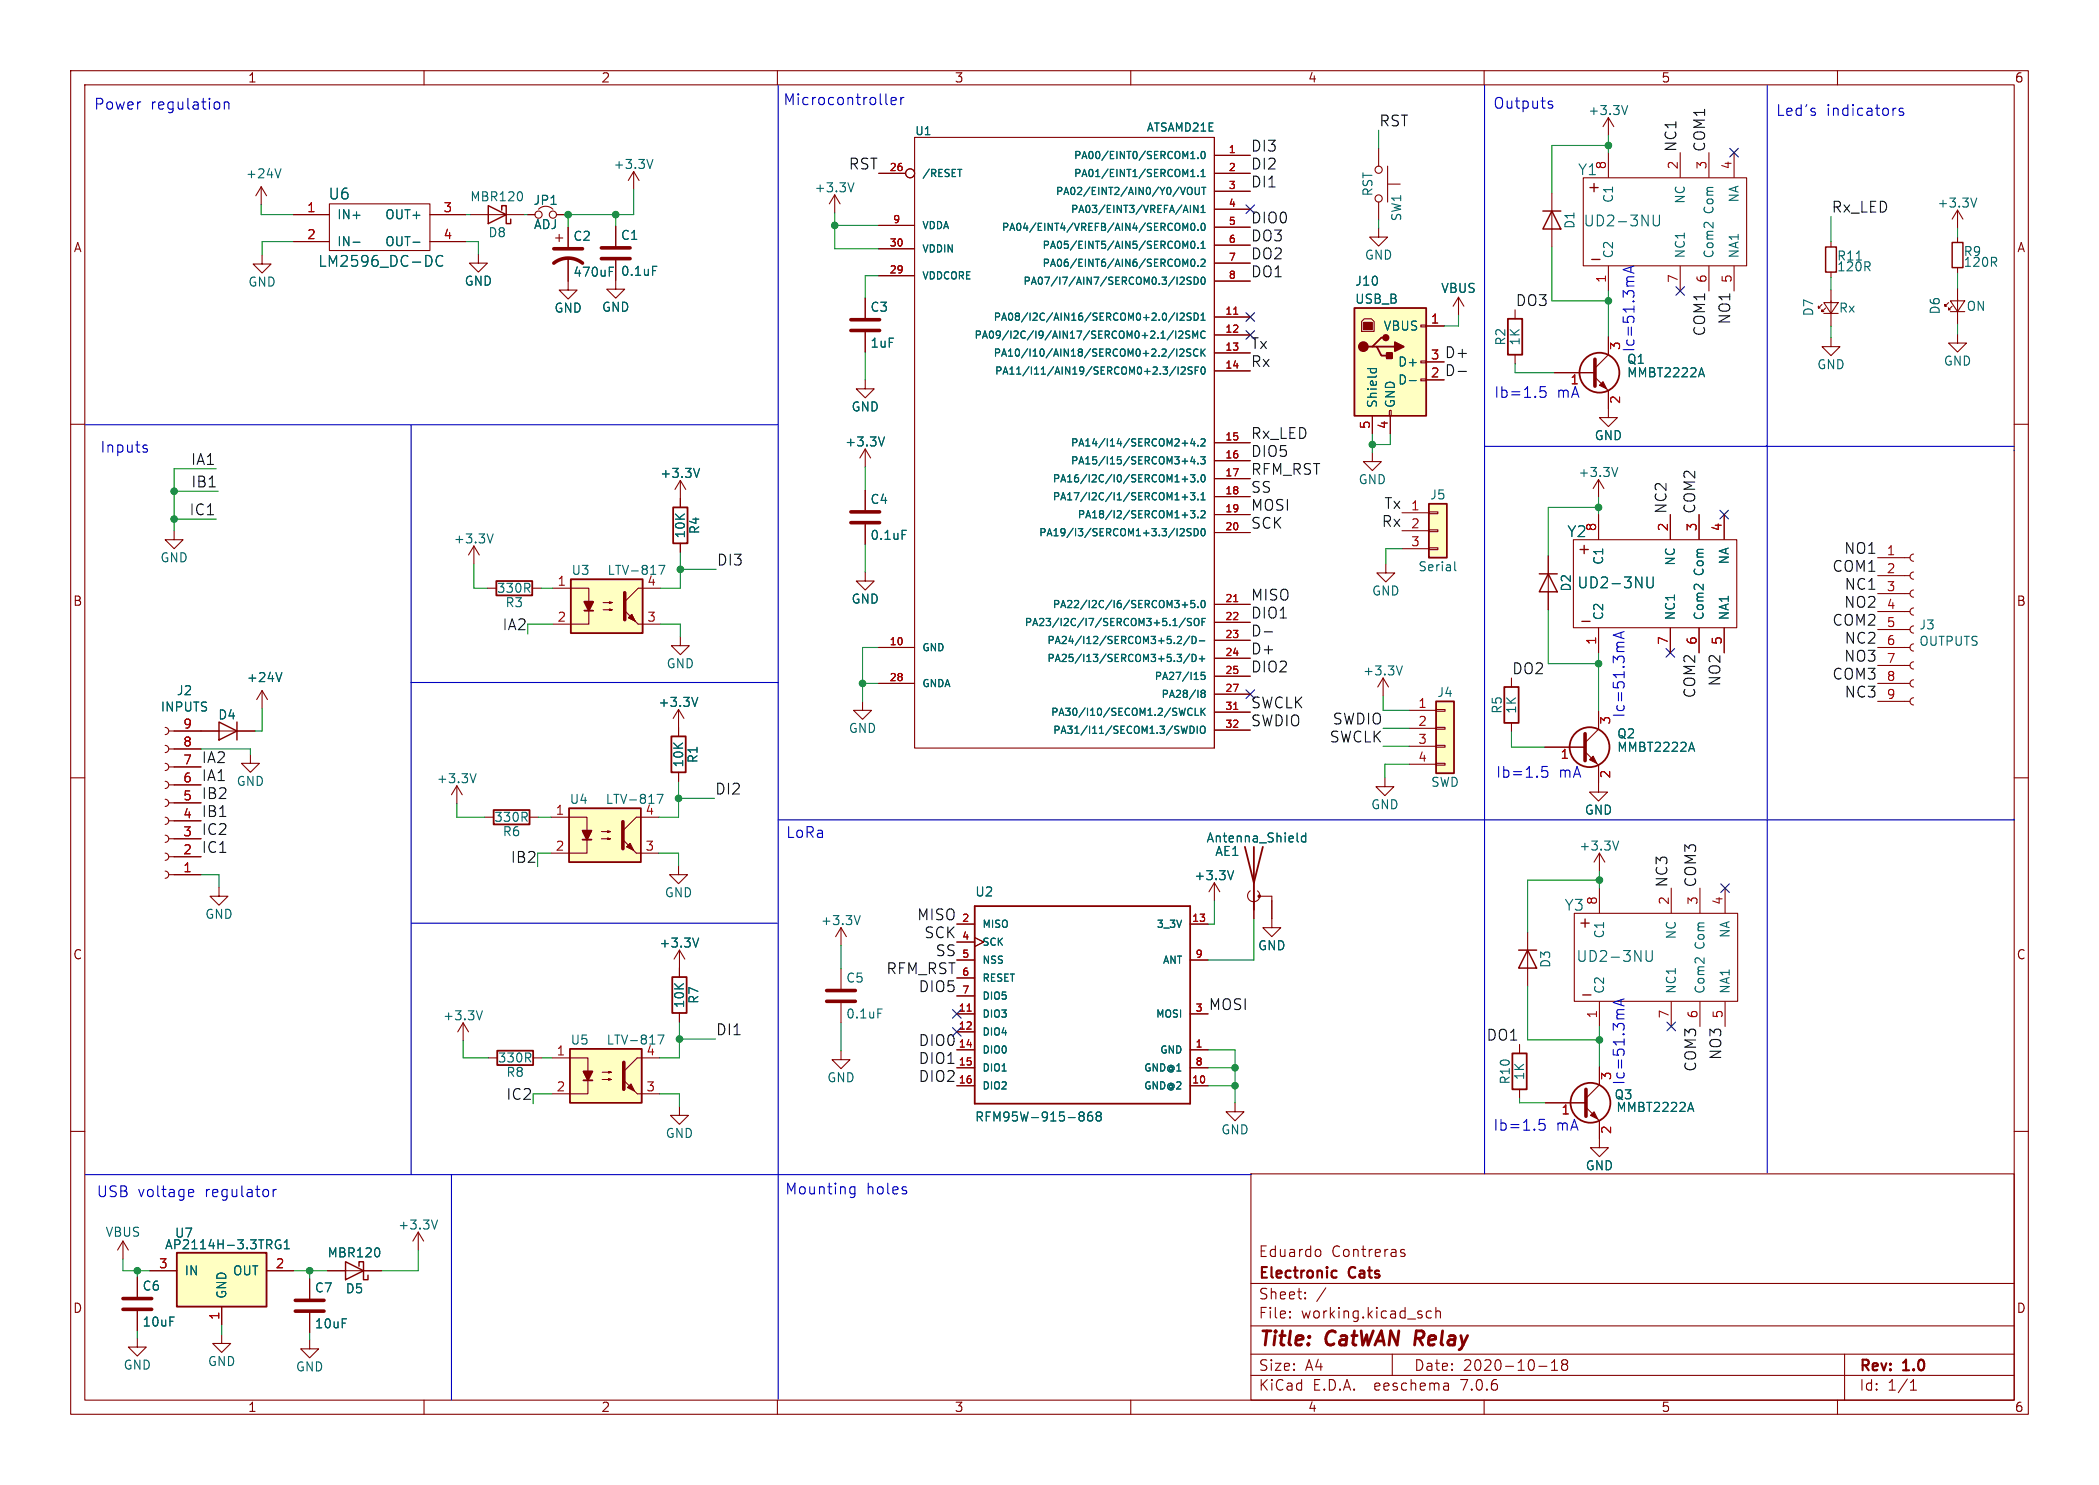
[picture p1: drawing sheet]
<svg xmlns="http://www.w3.org/2000/svg" width="297mm" height="210mm" viewBox="0 0 297 210" stroke-linecap="round" stroke-linejoin="round" font-family="sans-serif">
<defs><g id="words">
<g font-size="2.8" fill="#840000">
<text x="178" y="190.9">Title:</text>
<text x="187.7" y="190.9">CatWAN</text>
<text x="201" y="190.9">Relay</text>
</g>
<g font-size="2.1" fill="#0000c2">
<text x="13.2" y="15.6">Power</text>
<text x="21.3" y="15.6">regulation</text>
<text x="110.7" y="15">Microcontroller</text>
<text x="211.2" y="15.5">Outputs</text>
<text x="251.2" y="16.5">Led's</text>
<text x="258.4" y="16.5">indicators</text>
<text x="231.4" y="49.9" transform="rotate(-90 231.4 49.9)">Ic=51.3mA</text>
<text x="211.3" y="56.4">Ib=1.5</text>
<text x="220.3" y="56.4">mA</text>
<text x="14.1" y="64.1">Inputs</text>
<text x="230" y="101.6" transform="rotate(-90 230 101.6)">Ic=51.3mA</text>
<text x="211.6" y="110.1">Ib=1.5</text>
<text x="220.5" y="110.1">mA</text>
<text x="111.1" y="118.6">LoRa</text>
<text x="230" y="153.5" transform="rotate(-90 230 153.5)">Ic=51.3mA</text>
<text x="211.2" y="160">Ib=1.5</text>
<text x="220.1" y="160">mA</text>
<text x="13.6" y="169.4">USB</text>
<text x="19.5" y="169.4">voltage</text>
<text x="29.1" y="169.4">regulator</text>
<text x="111" y="169">Mounting</text>
<text x="122.5" y="169">holes</text>
</g>
<g font-size="2.1" fill="#0f0f0f">
<text x="195.1" y="18">RST</text>
<text x="176.9" y="21.6">DI3</text>
<text x="237.3" y="21.6" transform="rotate(-90 237.3 21.6)">NC1</text>
<text x="241.4" y="21.6" transform="rotate(-90 241.4 21.6)">COM1</text>
<text x="120" y="24.1">RST</text>
<text x="176.9" y="24.1">DI2</text>
<text x="176.9" y="26.6">DI1</text>
<text x="176.9" y="31.7">DIO0</text>
<text x="176.9" y="34.3">DO3</text>
<text x="259.1" y="30.2">Rx_LED</text>
<text x="176.9" y="36.8">DO2</text>
<text x="176.9" y="39.3">DO1</text>
<text x="214.4" y="43.4">DO3</text>
<text x="241.4" y="47.6" transform="rotate(-90 241.4 47.6)">COM1</text>
<text x="244.9" y="45.9" transform="rotate(-90 244.9 45.9)">NO1</text>
<text x="176.9" y="49.5">Tx</text>
<text x="176.9" y="52">Rx</text>
<text x="204.3" y="50.8">D+</text>
<text x="204.3" y="53.3">D-</text>
<text x="27" y="65.9">IA1</text>
<text x="176.9" y="62.2">Rx_LED</text>
<text x="176.9" y="64.7">DIO5</text>
<text x="27" y="69">IB1</text>
<text x="176.9" y="67.3">RFM_RST</text>
<text x="176.9" y="69.8">SS</text>
<text x="26.8" y="73">IC1</text>
<text x="176.9" y="74.9">SCK</text>
<text x="176.9" y="72.4">MOSI</text>
<text x="195.5" y="74.6">Rx</text>
<text x="195.8" y="72.1">Tx</text>
<text x="235.9" y="72.8" transform="rotate(-90 235.9 72.8)">NC2</text>
<text x="240" y="72.8" transform="rotate(-90 240 72.8)">COM2</text>
<text x="101.3" y="80.1">DI3</text>
<text x="259.2" y="81">COM1</text>
<text x="260.9" y="78.4">NO1</text>
<text x="261" y="83.5">NC1</text>
<text x="176.9" y="85.1">MISO</text>
<text x="176.9" y="87.6">DIO1</text>
<text x="259.2" y="88.6">COM2</text>
<text x="260.9" y="86.1">NO2</text>
<text x="176.9" y="92.7">D+</text>
<text x="176.9" y="95.2">DIO2</text>
<text x="176.9" y="90.1">D-</text>
<text x="213.9" y="95.5">DO2</text>
<text x="260.9" y="93.7">NO3</text>
<text x="261" y="91.1">NC2</text>
<text x="176.9" y="100.3">SWCLK</text>
<text x="240" y="98.8" transform="rotate(-90 240 98.8)">COM2</text>
<text x="243.5" y="97.1" transform="rotate(-90 243.5 97.1)">NO2</text>
<text x="259.2" y="96.2">COM3</text>
<text x="261" y="98.8">NC3</text>
<text x="176.9" y="102.8">SWDIO</text>
<text x="188.1" y="105.1">SWCLK</text>
<text x="188.5" y="102.6">SWDIO</text>
<text x="28.4" y="110.6">IA1</text>
<text x="28.4" y="113.1">IB2</text>
<text x="28.4" y="108">IA2</text>
<text x="101.1" y="112.5">DI2</text>
<text x="28.4" y="115.7">IB1</text>
<text x="28.4" y="118.2">IC2</text>
<text x="28.4" y="120.7">IC1</text>
<text x="72.2" y="122.1">IB2</text>
<text x="236.1" y="125.6" transform="rotate(-90 236.1 125.6)">NC3</text>
<text x="240.1" y="125.6" transform="rotate(-90 240.1 125.6)">COM3</text>
<text x="129.7" y="130.3">MISO</text>
<text x="125.4" y="137.9">RFM_RST</text>
<text x="130.7" y="132.8">SCK</text>
<text x="132.3" y="135.3">SS</text>
<text x="129.9" y="140.4">DIO5</text>
<text x="170.9" y="143">MOSI</text>
<text x="101.2" y="146.5">DI1</text>
<text x="129.9" y="148">DIO0</text>
<text x="210.3" y="147.3">DO1</text>
<text x="243.7" y="150" transform="rotate(-90 243.7 150)">NO3</text>
<text x="129.9" y="153.1">DIO2</text>
<text x="129.9" y="150.6">DIO1</text>
<text x="240.1" y="151.6" transform="rotate(-90 240.1 151.6)">COM3</text>
</g>
<g font-size="2.1" fill="#006464">
<text x="46.4" y="28.4">U6</text>
<text x="223.2" y="25">Y1</text>
<text x="224" y="32.2">UD2-3NU</text>
<text x="44.9" y="37.9">LM2596_DC-DC</text>
<text x="221.7" y="76.2">Y2</text>
<text x="223.1" y="83.4">UD2-3NU</text>
<text x="221.3" y="129">Y3</text>
<text x="223" y="136.2">UD2-3NU</text>
</g>
<g font-size="2.1" fill="#840000">
<text x="224.5" y="27.5">+</text>
<text x="223.1" y="78.6">+</text>
<text x="223.2" y="131.5">+</text>
<text x="178" y="178">Eduardo</text>
<text x="188.4" y="178">Contreras</text>
<text x="178" y="184">Sheet:</text>
<text x="178" y="181.2">Electronic</text>
<text x="191" y="181.2">Cats</text>
<text x="178" y="186.7">File:</text>
<text x="184.1" y="186.7">working.kicad_sch</text>
<text x="178" y="196.9">KiCad</text>
<text x="178" y="194.1">Size:</text>
<text x="184.7" y="194.1">A4</text>
<text x="185.7" y="196.9">E.D.A.</text>
<text x="194.6" y="196.9">eeschema</text>
<text x="200" y="194.1">Date:</text>
<text x="207" y="196.9">7.0.6</text>
<text x="207" y="194.1">2020-10-18</text>
<text x="263" y="194.3">Rev:</text>
<text x="263" y="196.9">Id:</text>
<text x="267.1" y="196.9">1/1</text>
<text x="269.4" y="194.3">1.0</text>
</g>
<g font-size="2.1" fill="#009600">
<text x="71" y="89.2">IA2</text>
<text x="71.6" y="155.7">IC2</text>
</g>
<g font-size="1.8" fill="#840000">
<text x="35" y="11.9">1</text>
<text x="85" y="11.9">2</text>
<text x="135" y="11.9">3</text>
<text x="185" y="11.9">4</text>
<text x="235" y="11.9">5</text>
<text x="285" y="11.9">6</text>
<text x="10.3" y="35.9">A</text>
<text x="285.3" y="35.9">A</text>
<text x="10.3" y="85.9">B</text>
<text x="285.3" y="85.9">B</text>
<text x="10.3" y="135.9">C</text>
<text x="285.3" y="135.9">C</text>
<text x="10.3" y="185.9">D</text>
<text x="285.3" y="185.9">D</text>
<text x="35" y="199.9">1</text>
<text x="85" y="199.9">2</text>
<text x="135" y="199.9">3</text>
<text x="185" y="199.9">4</text>
<text x="235" y="199.9">5</text>
<text x="285" y="199.9">6</text>
</g>
<g font-size="1.8" fill="#006464">
<text x="224.6" y="16.5">+3.3V</text>
<text x="34.7" y="25.4">+24V</text>
<text x="66.4" y="28.7">MBR120</text>
<text x="75.4" y="29.2">JP1</text>
<text x="86.7" y="24.1">+3.3V</text>
<text x="115.2" y="27.4">+3.3V</text>
<text x="194.4" y="27.9" transform="rotate(-90 194.4 27.9)">RST</text>
<text x="228.4" y="28.8" transform="rotate(-90 228.4 28.8)">C1</text>
<text x="238.6" y="28.9" transform="rotate(-90 238.6 28.9)">NC</text>
<text x="246.2" y="28.7" transform="rotate(-90 246.2 28.7)">NA</text>
<text x="274" y="29.6">+3.3V</text>
<text x="47.6" y="31.2">IN+</text>
<text x="47.6" y="35">IN-</text>
<text x="54.4" y="31.2">OUT+</text>
<text x="54.4" y="35">OUT-</text>
<text x="69" y="33.8">D8</text>
<text x="75.5" y="32.6">ADJ</text>
<text x="81" y="34.3">C2</text>
<text x="87.8" y="34.1">C1</text>
<text x="198.5" y="31.4" transform="rotate(-90 198.5 31.4)">SW1</text>
<text x="223" y="32.5" transform="rotate(-90 223 32.5)">D1</text>
<text x="242.7" y="30.4" transform="rotate(-90 242.7 30.4)">Com</text>
<text x="35" y="40.7">GND</text>
<text x="65.7" y="40.6">GND</text>
<text x="81" y="39.3">470uF</text>
<text x="87.8" y="39.2">0.1uF</text>
<text x="191.7" y="40.6">J10</text>
<text x="193" y="36.9">GND</text>
<text x="203.8" y="41.6">VBUS</text>
<text x="228.4" y="36.6" transform="rotate(-90 228.4 36.6)">C2</text>
<text x="238.6" y="36.6" transform="rotate(-90 238.6 36.6)">NC1</text>
<text x="242.7" y="36.6" transform="rotate(-90 242.7 36.6)">Com2</text>
<text x="246.2" y="36.6" transform="rotate(-90 246.2 36.6)">NA1</text>
<text x="259.9" y="37.1">R11</text>
<text x="259.9" y="38.6">120R</text>
<text x="277.8" y="36.4">R9</text>
<text x="277.8" y="37.9">120R</text>
<text x="78.4" y="44.4">GND</text>
<text x="85.1" y="44.3">GND</text>
<text x="123.1" y="44.3">C3</text>
<text x="191.7" y="43.2">USB_B</text>
<text x="195.7" y="47">VBUS</text>
<text x="256.8" y="44.8" transform="rotate(-90 256.8 44.8)">D7</text>
<text x="260.1" y="44.4">Rx</text>
<text x="274.7" y="44.6" transform="rotate(-90 274.7 44.6)">D6</text>
<text x="278.2" y="44.2">ON</text>
<text x="123.1" y="49.4">1uF</text>
<text x="197.7" y="52">D+</text>
<text x="213.2" y="49" transform="rotate(-90 213.2 49)">R2</text>
<text x="215.2" y="49" transform="rotate(-90 215.2 49)">1K</text>
<text x="230.1" y="51.7">Q1</text>
<text x="230.1" y="53.6">MMBT2222A</text>
<text x="257" y="52.4">GND</text>
<text x="274.9" y="51.9">GND</text>
<text x="120.4" y="58.4">GND</text>
<text x="195" y="57.8" transform="rotate(-90 195 57.8)">Shield</text>
<text x="197.6" y="57.8" transform="rotate(-90 197.6 57.8)">GND</text>
<text x="197.7" y="54.6">D-</text>
<text x="119.5" y="63.3">+3.3V</text>
<text x="225.5" y="62.5">GND</text>
<text x="93.3" y="67.8">+3.3V</text>
<text x="123.1" y="71.5">C4</text>
<text x="192.1" y="68.7">GND</text>
<text x="202.3" y="70.8">J5</text>
<text x="223.2" y="67.7">+3.3V</text>
<text x="64.1" y="77.1">+3.3V</text>
<text x="97.1" y="76.2" transform="rotate(-90 97.1 76.2)">10K</text>
<text x="99.2" y="75.6" transform="rotate(-90 99.2 75.6)">R4</text>
<text x="123.1" y="76.6">0.1uF</text>
<text x="22.6" y="79.7">GND</text>
<text x="80.8" y="81.5">U3</text>
<text x="85.9" y="81.5">LTV-817</text>
<text x="91.5" y="82.9">4</text>
<text x="200.6" y="81">Serial</text>
<text x="222.5" y="83.8" transform="rotate(-90 222.5 83.8)">D2</text>
<text x="227.1" y="80" transform="rotate(-90 227.1 80)">C1</text>
<text x="237.2" y="80.1" transform="rotate(-90 237.2 80.1)">NC</text>
<text x="241.3" y="81.6" transform="rotate(-90 241.3 81.6)">Com</text>
<text x="244.8" y="79.9" transform="rotate(-90 244.8 79.9)">NA</text>
<text x="70.2" y="84">330R</text>
<text x="71.4" y="86.1">R3</text>
<text x="120.4" y="85.6">GND</text>
<text x="194.1" y="84.4">GND</text>
<text x="227.1" y="87.8" transform="rotate(-90 227.1 87.8)">C2</text>
<text x="237.2" y="87.8" transform="rotate(-90 237.2 87.8)">NC1</text>
<text x="241.3" y="87.8" transform="rotate(-90 241.3 87.8)">Com2</text>
<text x="244.8" y="87.8" transform="rotate(-90 244.8 87.8)">NA1</text>
<text x="271.5" y="89.2">J3</text>
<text x="94.2" y="94.7">GND</text>
<text x="192.8" y="95.7">+3.3V</text>
<text x="271.5" y="91.5">OUTPUTS</text>
<text x="22.7" y="100.8">INPUTS</text>
<text x="24.9" y="98.5">J2</text>
<text x="30.8" y="102">D4</text>
<text x="34.8" y="96.7">+24V</text>
<text x="93.1" y="100.2">+3.3V</text>
<text x="203.3" y="98.8">J4</text>
<text x="212.7" y="101" transform="rotate(-90 212.7 101)">R5</text>
<text x="214.7" y="101" transform="rotate(-90 214.7 101)">1K</text>
<text x="120" y="103.9">GND</text>
<text x="228.7" y="104.6">Q2</text>
<text x="228.7" y="106.5">MMBT2222A</text>
<text x="33.4" y="111.4">GND</text>
<text x="61.7" y="111">+3.3V</text>
<text x="80.5" y="113.9">U4</text>
<text x="85.6" y="113.9">LTV-817</text>
<text x="96.9" y="108.6" transform="rotate(-90 96.9 108.6)">10K</text>
<text x="98.9" y="108" transform="rotate(-90 98.9 108)">R1</text>
<text x="202.4" y="111.5">SWD</text>
<text x="69.8" y="116.4">330R</text>
<text x="71" y="118.5">R6</text>
<text x="91.2" y="115.3">4</text>
<text x="170.6" y="119.4">Antenna_Shield</text>
<text x="193.9" y="114.7">GND</text>
<text x="224.2" y="115.4">GND</text>
<text x="168.9" y="124.7">+3.3V</text>
<text x="171.9" y="121.3">AE1</text>
<text x="223.4" y="120.5">+3.3V</text>
<text x="29" y="130.1">GND</text>
<text x="94" y="127.1">GND</text>
<text x="116.1" y="131">+3.3V</text>
<text x="137.9" y="127">U2</text>
<text x="93.2" y="134.2">+3.3V</text>
<text x="177.9" y="134.6">GND</text>
<text x="219.6" y="137" transform="rotate(-90 219.6 137)">D3</text>
<text x="227.2" y="132.8" transform="rotate(-90 227.2 132.8)">C1</text>
<text x="237.3" y="132.9" transform="rotate(-90 237.3 132.9)">NC</text>
<text x="241.4" y="134.4" transform="rotate(-90 241.4 134.4)">Com</text>
<text x="245" y="132.7" transform="rotate(-90 245 132.7)">NA</text>
<text x="97" y="142.7" transform="rotate(-90 97 142.7)">10K</text>
<text x="99" y="142.1" transform="rotate(-90 99 142.1)">R7</text>
<text x="119.6" y="139.2">C5</text>
<text x="227.2" y="140.6" transform="rotate(-90 227.2 140.6)">C2</text>
<text x="237.3" y="140.6" transform="rotate(-90 237.3 140.6)">NC1</text>
<text x="241.4" y="140.6" transform="rotate(-90 241.4 140.6)">Com2</text>
<text x="245" y="140.6" transform="rotate(-90 245 140.6)">NA1</text>
<text x="62.6" y="144.5">+3.3V</text>
<text x="80.7" y="147.9">U5</text>
<text x="85.7" y="147.9">LTV-817</text>
<text x="91.4" y="149.4">4</text>
<text x="119.6" y="144.2">0.1uF</text>
<text x="70.3" y="150.5">330R</text>
<text x="71.6" y="152.5">R8</text>
<text x="117" y="153.3">GND</text>
<text x="213.8" y="153.5" transform="rotate(-90 213.8 153.5)">R10</text>
<text x="215.9" y="152.9" transform="rotate(-90 215.9 152.9)">1K</text>
<text x="228.4" y="155.7">Q3</text>
<text x="94.1" y="161.1">GND</text>
<text x="137.9" y="158.8">RFM95W-915-868</text>
<text x="172.7" y="160.6">GND</text>
<text x="228.6" y="157.5">MMBT2222A</text>
<text x="224.3" y="165.7">GND</text>
<text x="14.8" y="175.1">VBUS</text>
<text x="23.3" y="176.9">AP2114H-3.3TRG1</text>
<text x="24.7" y="175.2">U7</text>
<text x="46.3" y="178">MBR120</text>
<text x="56.2" y="174.1">+3.3V</text>
<text x="20.1" y="182.7">C6</text>
<text x="26" y="180.6">IN</text>
<text x="32.2" y="183.8" transform="rotate(-90 32.2 183.8)">GND</text>
<text x="32.9" y="180.6">OUT</text>
<text x="44.5" y="183">C7</text>
<text x="48.8" y="183.1">D5</text>
<text x="20.1" y="187.8">10uF</text>
<text x="44.5" y="188.1">10uF</text>
<text x="17.4" y="193.9">GND</text>
<text x="29.3" y="193.4">GND</text>
<text x="41.8" y="194.2">GND</text>
</g>
<g font-size="1.8" fill="#a90000">
<text x="227.3" y="24" transform="rotate(-90 227.3 24)">8</text>
<text x="237.5" y="24" transform="rotate(-90 237.5 24)">2</text>
<text x="241.6" y="24" transform="rotate(-90 241.6 24)">3</text>
<text x="245.1" y="24" transform="rotate(-90 245.1 24)">4</text>
<text x="43.4" y="30.1">1</text>
<text x="43.4" y="33.9">2</text>
<text x="62.7" y="30.1">3</text>
<text x="62.7" y="33.9">4</text>
<text x="227.3" y="40.1" transform="rotate(-90 227.3 40.1)">1</text>
<text x="237.5" y="40.1" transform="rotate(-90 237.5 40.1)">7</text>
<text x="241.6" y="40.1" transform="rotate(-90 241.6 40.1)">6</text>
<text x="245.1" y="40.1" transform="rotate(-90 245.1 40.1)">5</text>
<text x="202.4" y="45.8">1</text>
<text x="202.4" y="53.5">2</text>
<text x="202.4" y="50.9">3</text>
<text x="229.6" y="49.6" transform="rotate(-90 229.6 49.6)">3</text>
<text x="222.1" y="54.7">1</text>
<text x="229.6" y="57.2" transform="rotate(-90 229.6 57.2)">2</text>
<text x="193.9" y="60.8" transform="rotate(-90 193.9 60.8)">5</text>
<text x="196.5" y="60.8" transform="rotate(-90 196.5 60.8)">4</text>
<text x="199.6" y="72.3">1</text>
<text x="199.6" y="74.8">2</text>
<text x="199.6" y="77.3">3</text>
<text x="225.9" y="75.2" transform="rotate(-90 225.9 75.2)">8</text>
<text x="236.1" y="75.2" transform="rotate(-90 236.1 75.2)">2</text>
<text x="240.2" y="75.2" transform="rotate(-90 240.2 75.2)">3</text>
<text x="243.7" y="75.2" transform="rotate(-90 243.7 75.2)">4</text>
<text x="78.8" y="82.9">1</text>
<text x="266.9" y="78.6">1</text>
<text x="266.9" y="81.2">2</text>
<text x="266.9" y="83.7">3</text>
<text x="78.8" y="88">2</text>
<text x="91.5" y="88">3</text>
<text x="266.9" y="86.2">4</text>
<text x="266.9" y="88.8">5</text>
<text x="225.9" y="91.3" transform="rotate(-90 225.9 91.3)">1</text>
<text x="236.1" y="91.3" transform="rotate(-90 236.1 91.3)">7</text>
<text x="240.2" y="91.3" transform="rotate(-90 240.2 91.3)">6</text>
<text x="243.7" y="91.3" transform="rotate(-90 243.7 91.3)">5</text>
<text x="266.9" y="91.3">6</text>
<text x="266.9" y="93.9">7</text>
<text x="200.6" y="100.2">1</text>
<text x="266.9" y="96.4">8</text>
<text x="266.9" y="98.9">9</text>
<text x="25.8" y="105.7">8</text>
<text x="25.8" y="103.1">9</text>
<text x="200.6" y="102.7">2</text>
<text x="200.6" y="105.3">3</text>
<text x="200.6" y="107.8">4</text>
<text x="220.7" y="107.6">1</text>
<text x="228.2" y="102.6" transform="rotate(-90 228.2 102.6)">3</text>
<text x="25.8" y="113.3">5</text>
<text x="25.8" y="110.7">6</text>
<text x="25.8" y="108.2">7</text>
<text x="228.2" y="110.2" transform="rotate(-90 228.2 110.2)">2</text>
<text x="25.8" y="118.4">3</text>
<text x="25.8" y="115.8">4</text>
<text x="78.5" y="115.3">1</text>
<text x="25.8" y="123.4">1</text>
<text x="25.8" y="120.9">2</text>
<text x="78.5" y="120.4">2</text>
<text x="91.2" y="120.4">3</text>
<text x="226.1" y="128.1" transform="rotate(-90 226.1 128.1)">8</text>
<text x="236.2" y="128.1" transform="rotate(-90 236.2 128.1)">2</text>
<text x="240.3" y="128.1" transform="rotate(-90 240.3 128.1)">3</text>
<text x="243.8" y="128.1" transform="rotate(-90 243.8 128.1)">4</text>
<text x="78.7" y="149.4">1</text>
<text x="226.1" y="144.1" transform="rotate(-90 226.1 144.1)">1</text>
<text x="236.2" y="144.1" transform="rotate(-90 236.2 144.1)">7</text>
<text x="240.3" y="144.1" transform="rotate(-90 240.3 144.1)">6</text>
<text x="243.8" y="144.1" transform="rotate(-90 243.8 144.1)">5</text>
<text x="78.7" y="154.4">2</text>
<text x="91.4" y="154.4">3</text>
<text x="228.3" y="152.9" transform="rotate(-90 228.3 152.9)">3</text>
<text x="220.8" y="157.9">1</text>
<text x="228.3" y="160.5" transform="rotate(-90 228.3 160.5)">2</text>
<text x="22.4" y="179.5">3</text>
<text x="38.9" y="179.5">2</text>
<text x="31.1" y="186.8" transform="rotate(-90 31.1 186.8)">1</text>
</g>
<g font-size="1.6" fill="#006464">
<text x="129.4" y="19.3">U1</text>
<text x="162.2" y="18.8">ATSAMD21E</text>
</g>
<g font-size="1.4" fill="#006464">
<text x="151.8" y="22.7">PA00/EINT0/SERCOM1.0</text>
<text x="130.4" y="25.2">/RESET</text>
<text x="149.3" y="27.8">PA02/EINT2/AIN0/Y0/VOUT</text>
<text x="151.8" y="25.2">PA01/EINT1/SERCOM1.1</text>
<text x="130.4" y="35.9">VDDIN</text>
<text x="130.4" y="32.6">VDDA</text>
<text x="141.6" y="32.9">PA04/EINT4/VREFB/AIN4/SERCOM0.0</text>
<text x="147.4" y="35.4">PA05/EINT5/AIN5/SERCOM0.1</text>
<text x="151.4" y="30.3">PA03/EINT3/VREFA/AIN1</text>
<text x="130.4" y="39.7">VDDCORE</text>
<text x="144.7" y="40.5">PA07/I7/AIN7/SERCOM0.3/I2SD0</text>
<text x="147.4" y="37.9">PA06/EINT6/AIN6/SERCOM0.2</text>
<text x="140.5" y="45.6">PA08/I2C/AIN16/SERCOM0+2.0/I2SD1</text>
<text x="137.8" y="48.1">PA09/I2C/I9/AIN17/SERCOM0+2.1/I2SMC</text>
<text x="140.5" y="50.6">PA10/I10/AIN18/SERCOM0+2.2/I2SCK</text>
<text x="140.7" y="53.2">PA11/I11/AIN19/SERCOM0+2.3/I2SF0</text>
<text x="151.4" y="63.3">PA14/I14/SERCOM2+4.2</text>
<text x="151.4" y="65.9">PA15/I15/SERCOM3+4.3</text>
<text x="148.8" y="68.4">PA16/I2C/I0/SERCOM1+3.0</text>
<text x="148.8" y="71">PA17/I2C/I1/SERCOM1+3.1</text>
<text x="146.9" y="76">PA19/I3/SERCOM1+3.3/I2SD0</text>
<text x="152.4" y="73.5">PA18/I2/SERCOM1+3.2</text>
<text x="144.9" y="88.7">PA23/I2C/I7/SERCOM3+5.1/SOF</text>
<text x="148.8" y="86.2">PA22/I2C/I6/SERCOM3+5.0</text>
<text x="130.4" y="92.3">GND</text>
<text x="148.1" y="91.3">PA24/I12/SERCOM3+5.2/D-</text>
<text x="148.1" y="93.8">PA25/I13/SERCOM3+5.3/D+</text>
<text x="130.4" y="97.4">GNDA</text>
<text x="148.6" y="101.4">PA30/I10/SECOM1.2/SWCLK</text>
<text x="163.3" y="96.4">PA27/I15</text>
<text x="164.2" y="98.9">PA28/I8</text>
<text x="148.9" y="104">PA31/I11/SECOM1.3/SWDIO</text>
<text x="138.9" y="131.4">MISO</text>
<text x="163.6" y="131.4">3_3V</text>
<text x="138.9" y="134">SCK</text>
<text x="138.9" y="136.5">NSS</text>
<text x="164.4" y="136.5">ANT</text>
<text x="138.9" y="139">RESET</text>
<text x="138.9" y="141.6">DIO5</text>
<text x="138.9" y="144.1">DIO3</text>
<text x="138.9" y="146.7">DIO4</text>
<text x="138.9" y="149.2">DIO0</text>
<text x="163.5" y="144.1">MOSI</text>
<text x="164" y="149.2">GND</text>
<text x="138.9" y="151.7">DIO1</text>
<text x="138.9" y="154.3">DIO2</text>
<text x="161.8" y="154.3">GND@2</text>
<text x="161.8" y="151.7">GND@1</text>
</g>
<g font-size="1.4" fill="#a90000">
<text x="173.8" y="21.7">1</text>
<text x="125.8" y="24.3">26</text>
<text x="173.8" y="24.3">2</text>
<text x="173.8" y="26.8">3</text>
<text x="173.8" y="29.3">4</text>
<text x="125.8" y="34.9">30</text>
<text x="126.3" y="31.6">9</text>
<text x="173.8" y="31.9">5</text>
<text x="173.8" y="34.4">6</text>
<text x="125.8" y="38.7">29</text>
<text x="173.8" y="37">7</text>
<text x="173.8" y="39.5">8</text>
<text x="173.3" y="44.6">11</text>
<text x="173.3" y="47.1">12</text>
<text x="173.3" y="49.7">13</text>
<text x="173.3" y="52.2">14</text>
<text x="173.3" y="62.4">15</text>
<text x="173.3" y="64.9">16</text>
<text x="173.3" y="67.4">17</text>
<text x="173.3" y="70">18</text>
<text x="173.3" y="72.5">19</text>
<text x="173.3" y="75.1">20</text>
<text x="173.3" y="85.2">21</text>
<text x="173.3" y="87.8">22</text>
<text x="125.8" y="91.3">10</text>
<text x="173.3" y="90.3">23</text>
<text x="173.3" y="92.8">24</text>
<text x="173.3" y="95.4">25</text>
<text x="125.8" y="96.4">28</text>
<text x="173.3" y="97.9">27</text>
<text x="173.3" y="100.5">31</text>
<text x="173.3" y="103">32</text>
<text x="136" y="130.4">2</text>
<text x="168.6" y="130.4">13</text>
<text x="136" y="133">4</text>
<text x="136" y="135.5">5</text>
<text x="169.1" y="135.5">9</text>
<text x="135.6" y="143.1">11</text>
<text x="136" y="138">6</text>
<text x="136" y="140.6">7</text>
<text x="169.1" y="143.1">3</text>
<text x="135.6" y="145.7">12</text>
<text x="135.6" y="148.2">14</text>
<text x="169.1" y="148.2">1</text>
<text x="135.6" y="150.7">15</text>
<text x="135.6" y="153.3">16</text>
<text x="168.6" y="153.3">10</text>
<text x="169.1" y="150.7">8</text>
</g>
</g></defs>
<g fill="none" stroke="#840000" stroke-width=".15">
<path d="M10 10h277v190h-277zM12 12h273v186h-273zM60 10v2M110 10v2M129.4 19.4h42.4v86.4h-42.4zM160 10v2M171.8 19.4v86.4M210 10v2M227.6 16.6l-.8 1.3M227.6 16.6v2.6M227.6 16.6l.7 1.3M260 10v2"/>
<path d="M37 26.4l-.8 1.3M37 26.4v2.6M37 26.4l.7 1.3M37.1 36.1v1.2h1.3l-1.3 1.3-1.3-1.3h1.3M41.5 30.4h5.1M41.5 34.2h5.1M46.6 28.8h14.2v6.6h-14.2zM60.8 30.4h5.1M60.8 34.2h5.1M66.5 30.4h7.7M67.7 35.9v1.3h1.3l-1.3 1.3-1.3-1.3h1.3M74.7 30.4h1"/>
<path d="M78.6 33.7h1M78.7 30.4h1.1M79.1 33.1v1.1M80.4 36.4v4.6h1.3l-1.3 1.3-1.3-1.3h1.3M80.4 32.1v2.8M87.1 36.8v4.1h1.3l-1.3 1.3-1.2-1.3h1.2M87.1 32v2.8M89.7 24.3l-.8 1.2M89.7 24.3v2.5M89.7 24.3l.7 1.2M118.1 27.6l-.8 1.2M118.1 27.6v2.5"/>
<path d="M118.1 27.6l.8 1.2M124.3 24.5h3.8M124.3 39h5.1M124.3 35.2h5.1M124.3 31.9h5.1M171.8 22h5.1M171.8 24.5h5.1M171.8 27.1h5.1M171.8 29.6h5.1M171.8 32.1h5.1M171.8 34.7h5.1M171.8 37.2h5.1"/>
<path d="M171.8 39.8h5.1M195.1 32.3v1.2h1.2l-1.2 1.3-1.3-1.3h1.3M195.1 21v2.5M195.1 28.6v2.5M196.3 26h1.8M196.3 23.5v5.1M219.6 27.3v7.6M224 25.1h23.1v12.5h-23.1zM227.6 21.6v3.5M227.6 37.6v3.5M237.7 21.6v3.5M237.7 37.6v3.5"/>
<path d="M241.8 21.6v3.5M241.8 37.6v3.5M245.4 21.6v3.5M245.4 37.6v3.5M259.1 34.2v.7M259.1 38.5v.7M277 29.7v2.6M277 33.5v.8M277 37.8v.8M277 29.7l-.8 1.3M277 29.7l.7 1.3M10 60h2"/>
<path d="M122.4 53.7v1.3h1.3l-1.3 1.3-1.2-1.3h1.2M122.4 42.2v2.8M122.4 47v2.8M171.8 44.8h5.1M171.8 47.4h5.1M171.8 49.9h5.1M171.8 52.5h5.1M192.7 45.5l.3-.4h1.1l.3 .4v1.4h-1.7zM194.2 58.8v2.5M196.6 58h.2v.8h-.2zM196.7 58.8v2.5M201 53.6h.8v.2h-.8z"/>
<path d="M201 51.1h.8v.2h-.8zM201 46h.8v.2h-.8zM201.8 46.1h2.5M201.8 53.7h2.5M201.8 51.2h2.5M206.4 42l-.8 1.3M206.4 42v2.6M206.4 42l.7 1.3M214.4 43.8v1.3M214.4 50.2v1.2M220 52.7h5.7M225.7 53.3l1.9 1.9v3.9h1.3l-1.3 1.2-1.3-1.2h1.3"/>
<path d="M227.6 47.6v2.6l-1.9 1.9M257.8 43.1l-.5 .5v-.3v.3h.3M258.1 42.8h2l-1 1.5zM258.1 44.3h2M258.3 43.6l-.5 .5v-.3v.3h.3M259.1 47.8v1.2h1.2l-1.2 1.3-1.3-1.3h1.3M259.1 41v5.1M275.7 42.8l-.5 .5v-.2v.2h.3M276 42.5h2l-1 1.6zM276 44.1h2M276.2 43.3l-.5 .5v-.2v.2h.3M277 47.2v1.3h1.3l-1.3 1.3-1.3-1.3h1.3"/>
<path d="M277 40.8v5M285 60h2M24.6 75.1v1.2h1.3l-1.3 1.3-1.2-1.3h1.2M67.1 77.2l-.8 1.3M67.1 77.2v2.6M67.1 77.2l.7 1.3M96.3 67.9l-.8 1.3M96.3 67.9v3.9M96.3 76.8v1.3M96.3 67.9l.7 1.3M122.4 63.5v2.5M122.4 69.3v2.8"/>
<path d="M122.4 74.2v2.8M122.4 63.5l-.7 1.3M122.4 63.5l.8 1.3M171.8 62.6h5.1M171.8 65.2h5.1M171.8 67.7h5.1M171.8 70.2h5.1M171.8 72.8h5.1M171.8 75.3h5.1M194.2 64v1.3h1.3l-1.3 1.2-1.3-1.2h1.3M196.1 79.8v1.2h1.3l-1.3 1.3-1.3-1.3h1.3M198.4 72.5h3.8"/>
<path d="M198.4 75.1h3.8M198.4 77.6h3.8M202.2 77.5h1.3v.2h-1.3zM202.2 74.9h1.3v.3h-1.3zM202.2 72.4h1.3v.2h-1.3zM219.1 78.6v7.6M222.6 76.3h23.1v12.5h-23.1zM226.2 67.8v2.6M226.2 72.8v3.5M226.2 67.8l-.8 1.3M226.2 67.8l.7 1.3M236.3 72.8v3.5"/>
<path d="M240.4 72.8v3.5M244 72.8v3.5M265.7 78.9h4.6M270.8 78.4a.51 .51 0 0 0-.5 .5 .51 .51 0 0 0 .5 .5M37.1 97.7l-.8 1.2M37.1 97.7v2.5M37.1 97.7l.7 1.2M69 83.2h1.2M75.3 83.2h1.3M78.2 83.2h5.1v1.9M83.3 86.4v1.9h-5.1M85.3 86.2h1.3l-.4 .2v-.3l.4 .1"/>
<path d="M85.3 85.2h1.3l-.4 .1v-.2l.4 .1M90.3 88.3h3.2M93.5 83.2h-3.2l-1.9 1.9M96.3 90v1.3h1.2l-1.2 1.3-1.3-1.3h1.3M122 99.2v1.3h1.3l-1.3 1.2-1.2-1.2h1.2M122.4 80.9v1.3h1.3l-1.3 1.2-1.2-1.2h1.2M124.3 96.6h5.1M124.3 91.6h5.1M171.8 85.5h5.1M171.8 88h5.1M171.8 90.6h5.1M171.8 93.1h5.1"/>
<path d="M171.8 95.6h5.1M171.8 98.2h5.1M195.7 95.9l-.8 1.3M195.7 95.9v2.5M195.7 95.9l.8 1.3M213.9 95.9v1.3M226.2 88.8v3.5M236.3 88.8v3.5M240.4 88.8v3.5M244 88.8v3.5M265.7 99.2h4.6M265.7 96.6h4.6"/>
<path d="M265.7 94.1h4.6M265.7 91.6h4.6M265.7 89h4.6M265.7 86.5h4.6M265.7 83.9h4.6M265.7 81.4h4.6M270.8 98.7a.51 .51 0 0 0-.5 .5 .51 .51 0 0 0 .5 .5M270.8 96.1a.51 .51 0 0 0-.5 .5 .51 .51 0 0 0 .5 .6M270.8 93.6a.51 .51 0 0 0-.5 .5 .51 .51 0 0 0 .5 .5M270.8 91.1a.51 .51 0 0 0-.5 .5 .51 .51 0 0 0 .5 .5M270.8 88.5a.51 .51 0 0 0-.5 .5 .51 .51 0 0 0 .5 .5M270.8 86a.51 .51 0 0 0-.5 .5 .51 .51 0 0 0 .5 .5"/>
<path d="M270.8 83.4a.51 .51 0 0 0-.5 .5 .51 .51 0 0 0 .5 .6M270.8 80.9a.51 .51 0 0 0-.5 .5 .51 .51 0 0 0 .5 .5M10 110h2M23.4 102.9a.51 .51 0 0 1 .5 .5 .51 .51 0 0 1-.5 .5M23.4 105.4a.51 .51 0 0 1 .5 .5 .51 .51 0 0 1-.5 .5M23.4 108a.51 .51 0 0 1 .5 .5 .51 .51 0 0 1-.5 .5M23.4 110.5a.51 .51 0 0 1 .5 .5 .51 .51 0 0 1-.5 .5M23.4 113a.51 .51 0 0 1 .5 .5 .51 .51 0 0 1-.5 .5M23.4 115.6a.51 .51 0 0 1 .5 .5 .51 .51 0 0 1-.5 .5M23.4 118.1a.51 .51 0 0 1 .5 .5 .51 .51 0 0 1-.5 .5M23.9 103.4h12.2M23.9 105.9h4.5"/>
<path d="M23.9 108.5h4.5M23.9 111h4.5M23.9 113.5h4.5M23.9 116.1h4.5M23.9 118.6h4.5M35.4 106.7v1.3h1.3l-1.3 1.2-1.2-1.2h1.2M64.6 111.1l-.7 1.3M64.6 111.1v2.6M64.6 111.1l.8 1.3M68.6 115.6h1.2M74.9 115.6h1.3M78 115.6h5.1v1.9"/>
<path d="M83.1 118.7v2h-5.1M85.1 118.6h1.3l-.4 .1v-.2l.4 .1M85.1 117.6h1.3l-.4 .1v-.2l.4 .1M93.2 115.6h-3.2l-1.9 1.9M96 100.3l-.8 1.3M96 100.3v3.8M96 109.2v1.3M96 100.3l.8 1.3M171.8 100.7h5.1M171.8 103.3h5.1M196 110v1.3h1.2l-1.2 1.2-1.3-1.2h1.3M199.4 100.5h3.8"/>
<path d="M199.4 103h3.8M199.4 105.5h3.8M199.4 108.1h3.8M203.2 108h1.3v.2h-1.3zM203.2 105.4h1.3v.3h-1.3zM203.2 102.9h1.3v.2h-1.3zM203.2 100.3h1.3v.3h-1.3zM213.9 102.2v1.3M218.6 105.7h5.7M224.3 106.3l1.9 1.9v3.8h1.3l-1.3 1.3-1.3-1.3h1.3M226.2 100.6v2.5l-1.9 1.9M285 110h2"/>
<path d="M23.4 120.7a.51 .51 0 0 1 .5 .5 .51 .51 0 0 1-.5 .5M23.4 123.2a.51 .51 0 0 1 .5 .5 .51 .51 0 0 1-.5 .5M23.9 121.2h4.5M23.9 123.7h4.5M31 125.5v1.2h1.3l-1.3 1.3-1.3-1.3h1.3M90 120.7h3.2M96 122.4v1.3h1.3l-1.3 1.3-1.3-1.3h1.3M96.1 134.4l-.7 1.2M96.1 134.4v3.8M96.1 134.4l.8 1.2M119 131.2l-.8 1.3M119 131.2v2.5"/>
<path d="M119 137v2.8M119 131.2l.8 1.3M135.4 130.7h2.5M135.4 133.2h2.5M135.4 135.8h2.5M135.4 138.3h2.5M137.9 132.6l1.3 .6-1.3 .7M168.4 130.7h2.5M168.4 135.8h2.5M171.8 124.8v2.6M171.8 124.8l-.7 1.3M171.8 124.8l.8 1.3"/>
<path d="M176.9 126a.85 .85 0 0 0-.1 1.2 .85 .85 0 0 0 1.2 0 .85 .85 0 0 0-.1-1.2M177.4 124.8v5.1M178.2 126.7h1.8v4.5h1.2l-1.2 1.3-1.3-1.3h1.3M216.2 131.8v7.6M222.8 129.2h23.1v12.4h-23.1zM226.3 120.7v2.5M226.3 125.6v3.5M226.3 120.7l-.7 1.2M226.3 120.7l.8 1.2M236.5 125.6v3.5M240.5 125.6v3.5M244.1 125.6v3.5"/>
<path d="M10 160h2M65.5 144.7l-.7 1.2M65.5 144.7v2.5M65.5 144.7l.8 1.2M69.1 149.6h1.3M75.4 149.6h1.3M78.1 149.6h5.1v1.9M83.2 152.8v1.9h-5.1M85.2 152.7h1.3l-.4 .1v-.3l.4 .2M85.2 151.6h1.3l-.4 .2v-.3l.4 .1M90.2 154.7h3.1M93.3 149.6h-3.1l-1.9 1.9"/>
<path d="M96.1 156.5v1.2h1.3l-1.3 1.3-1.2-1.3h1.2M96.1 143.3v1.2M119 148.6v1.3h1.3l-1.3 1.2-1.3-1.2h1.3M119 141.9v2.8M135.4 148.5h2.5M135.4 153.5h2.5M135.4 143.4h2.5M135.4 145.9h2.5M135.4 151h2.5M135.4 140.8h2.5M168.4 148.5h2.5M168.4 153.5h2.5"/>
<path d="M168.4 143.4h2.5M168.4 151h2.5M174.8 156v1.2h1.2l-1.2 1.3-1.3-1.3h1.3M215 147.7v1.3M215 154.1v1.2M218.7 156h5.7M224.4 156.6l1.9 1.9v3.8h1.3l-1.3 1.3-1.3-1.3h1.3M226.3 141.7v3.5M226.3 150.9v2.5l-1.9 1.9M236.5 141.7v3.5M240.5 141.7v3.5M244.1 141.7v3.5"/>
<path d="M285 160h2M17.4 175.5l-.8 1.3M17.4 175.5v2.6M17.4 175.5l.8 1.3M21.2 179.7h3.8M37.7 179.7h3.8M46.4 179.7h7.6M59.2 174.2l-.8 1.3M59.2 174.2v2.6M59.2 174.2l.7 1.3M177 166h108v32h-108zM186.4 176.7a.41 .41 0 0 1 .5 .3v.4a.41 .41 0 0 1-.5 .3"/>
<path d="M198.2 177v.1l.4 .1 .2 .2-.1 .2-.1 .1-.4-.1M198.7 176.8l-.3-.1-.2 .2M19.4 189.2v1.3h1.3l-1.3 1.3-1.2-1.3h1.2M19.4 180.6v2.8M19.4 185.4v2.8M31.4 188.7v1.3h1.2l-1.2 1.3-1.3-1.3h1.3M31.4 184.8v2.5M43.8 189.5v1.3h1.3l-1.3 1.2-1.3-1.2h1.3M43.8 180.8v2.8M43.8 185.7v2.8M60 198v2M110 198v2"/>
<path d="M160 198v2M177 194.5h108M177 191.5h108M177 187.5h108M177 181.5h108M182.5 186.3h.1l-.1 .1M182.5 186.3v.1M182.5 185.5v.1M182.5 185.5h.1l-.1 .1M184.7 183.6v.1M184.7 183.6h-.1l.1 .1M184.7 182.8v.1"/>
<path d="M184.7 182.8h-.1l.1 .1M187.6 182.1l-1.3 2M197 191.5v3M202.5 185.5l-.4-.1-.3 .3v.4l.2 .2 .1 .1 .4-.1M203.2 185.5a.37 .37 0 0 1 .6 .1v.8M203.2 184.9v1.5M204.9 195.7l.1 .9M205 196.5l-.2 .1M205 196h-.2M210 198v2M217.7 193.2h1.2M219.5 193.8h.9"/>
<path d="M219.5 192.7l.5-.4v1.5M221.2 192.9l-.2 .3v.3l.2 .3 .5-.1 .1-.2-.1-.4-.2-.2M221.2 192.9h-.1a.31 .31 0 0 1-.1-.4 .31 .31 0 0 1 .2-.2l.5 .1a.31 .31 0 0 1 .1 .3 .31 .31 0 0 1-.3 .2M221.2 192.9h.3M260 198v2M261 191.5v6.5M270.3 196.6h.9M270.3 195.5l.4-.4v1.5"/>
<circle cx="76.2" cy="30.4" r=".51"/>
<circle cx="78.2" cy="30.4" r=".51"/>
<circle cx="128.8" cy="24.5" r=".63"/>
<circle cx="195.1" cy="28.1" r=".51"/>
<circle cx="195.1" cy="24" r=".51"/>
</g>
<path d="M200.4 188.2l-.2 2" fill="none" stroke="#840000" stroke-width=".4"/>
<path d="M188.7 179.7l.4 .1M189.1 180.6l-.4 .1" fill="none" stroke="#840000" stroke-width=".3"/>
<g fill="none" stroke="#840000" stroke-width=".25">
<path d="M191.6 43.6h10.2v15.2h-10.2zM194.2 49h.6l.7 1.3h1.2M194.8 49h2.6M196.1 47.8h-.6l-1.3 1.2h-.7M213.4 45.1h2v5.1h-2zM95.2 71.8h2.1v5h-2.1zM202.2 71.2h2.5v7.7h-2.5zM70.2 82.2h5.1v2h-5.1zM80.8 81.9h10.1v7.6h-10.1zM82.7 86.4h1.2M203.2 99.2h2.5v10.1h-2.5zM212.9 97.2h2v5h-2z"/>
<path d="M69.8 114.6h5.1v2h-5.1zM80.5 114.3h10.2v7.6h-10.2zM82.4 118.7h1.3M95 104.1h2v5.1h-2zM176.1 119.8l1.3 5 1.3-5M177.4 119.8v8.9M95.1 138.2h2.1v5.1h-2.1zM137.9 128.1h30.5v28h-30.5zM70.4 148.6h5v2h-5zM80.6 148.3h10.2v7.7h-10.2zM82.5 152.8h1.3M214 149h2v5.1h-2z"/>
<path d="M25 177.2h12.7v7.6h-12.7z"/>
<circle cx="226.3" cy="52.7" r="2.82"/>
<circle cx="224.9" cy="105.7" r="2.82"/>
<circle cx="225" cy="156" r="2.82"/>
</g>
<g fill="#ffffc2" stroke="#ffffc2" stroke-width=".14">
<path d="M203.2 99.2h2.5v10.1h-2.5z"/>
<path d="M25 177.2h12.7v7.6h-12.7z"/>
<path d="M80.8 81.9h10.1v7.6h-10.1z"/>
<path d="M80.6 148.3h10.2v7.7h-10.2z"/>
<path d="M191.6 43.6h10.2v15.2h-10.2z"/>
<path d="M80.5 114.3h10.2v7.6h-10.2z"/>
<path d="M202.2 71.2h2.5v7.7h-2.5z"/>
</g>
<g fill="none" stroke="#840000" stroke-width=".2">
<path d="M69.1 29.1l2.5 1.3-2.5 1.2zM71 29.7v-.6h.6v2.5h.7v-.6M218.3 29.8h2.6M219.6 29.8l1.3 2.6h-2.6zM258.3 34.9h1.5v3.6h-1.5zM276.2 34.3h1.5v3.5h-1.5zM217.8 81.2h2.5M219.1 81.2l1.2 2.5h-2.5zM31 102.1l2.5 1.3-2.5 1.2zM33.5 102.1v2.5M214.9 134.4h2.5M216.2 134.4l1.2 2.5h-2.5z"/>
<path d="M48.9 178.4l2.5 1.3-2.5 1.3zM50.8 179.1v-.7h.6v2.6h.7v-.7"/>
</g>
<g fill="none" stroke="#006464" stroke-width=".15">
<path d="M230.3 14.9l-.4 1.3M39.8 23.9l-.5 1.2M50 34.3h.9M58.4 34.3h1M62.6 36.3a.61 .61 0 0 0-.7 0 .61 .61 0 0 0-.2 .7 .57 .57 0 0 0 .3 .6 .57 .57 0 0 0 .6-.1M73.9 27.4v.8M86.2 38.4h.4M86.2 37.8h.6M92.3 37.7h.6M92.4 22.6l-.4 1.2M120.8 25.9l-.4 1.2M135.5 24h.6"/>
<path d="M167 39.3l.4-.1 .2 .3-.7 .7h.7M167.4 32.6v-1l.3 .7 .4-.7v1M167.4 34.1l.3 .7 .4-.7v1M167.7 26.5l-.3 1M167.7 37.4l.4-.7v1M168.2 26.5a.34 .34 0 0 1 .5 .3v.4a.34 .34 0 0 1-.4 .3 .34 .34 0 0 1-.3-.3v-.4zM168.4 29v1.1M168.5 22.4h.6M168.5 24.2l.3-.2v1M168.5 25h.6M168.5 39.2h-.3l-.2 .2 .1 .2 .4 .2v.3l-.2 .1h-.3M168.6 36.7h.1a.54 .54 0 0 1 .4 .5 .54 .54 0 0 1-.4 .5 .68 .68 0 0 1-.1-1z"/>
<path d="M168.6 31.6h.1a.54 .54 0 0 1 .4 .5 .54 .54 0 0 1-.4 .5 .68 .68 0 0 1-.1-1zM168.6 34.2l.1-.1a.54 .54 0 0 1 .4 .5 .54 .54 0 0 1-.4 .5 .68 .68 0 0 1-.1-.9zM168.7 21.6l.1-.2v1M169 39.2a.51 .51 0 0 1 .6 .5 .51 .51 0 0 1-.6 .5zM169.1 26.5v.8l.2 .2h.3l.1-.2v-.8M169.5 29v1.1l-.6-1.1v1.1M169.5 22.3v.1M169.5 24.9v.1M169.5 32.5v.1M169.5 35v.1M169.5 37.6v.1M169.9 36.8l.4-.1 .2 .2-.6 .8h.6"/>
<path d="M169.9 24.2l.3-.2v1M169.9 29.3l.3-.3v1.1M169.9 34.4l.3-.3v1M169.9 25h.6M169.9 30.1h.6M169.9 35.1h.6M170 26.5h.6M170.1 21.5l.1-.1a.54 .54 0 0 1 .3 .5 .54 .54 0 0 1-.3 .5 .68 .68 0 0 1-.1-.9zM170.1 31.6h.1a.54 .54 0 0 1 .3 .5 .54 .54 0 0 1-.3 .5 .68 .68 0 0 1-.1-1zM170.1 39.2h.1a.54 .54 0 0 1 .3 .5 .54 .54 0 0 1-.3 .5 .68 .68 0 0 1-.1-1zM170.3 26.5v1M233.9 30.4v1.2l.3 .3h.5l.1-.3v-1.2"/>
<path d="M279.7 28l-.4 1.3M166 46.8l-.8 1.3M166.2 49.3l-.9 1.3M166.2 44.2l-.9 1.3M166.4 46.8v1M166.4 51.8l-.9 1.4M166.5 49.4v1M166.6 44.3v1M166.7 51.9v1M166.8 46.9l.4-.1 .2 .3-.7 .7h.7M166.9 49.5l.4-.1 .2 .2-.6 .8h.6M167 44.4l.4-.1 .2 .3-.7 .7h.7"/>
<path d="M167.1 52l.4-.1 .2 .3-.6 .7h.6M168.3 46.9l-.3-.1-.2 .2 .1 .3 .4 .1v.3l-.1 .1h-.4M168.5 49.4h-.4l-.2 .2 .1 .2 .4 .2v.3l-.1 .1-.4-.1M168.5 44.3h-.3l-.2 .2 .1 .2 .4 .2v.3l-.2 .1-.3-.1M168.7 51.9h-.4l-.2 .2 .1 .2 .4 .2v.3l-.1 .1h-.4M168.8 47.8v-1l.3 .7 .4-.7v1M169 44.3a.51 .51 0 0 1 .6 .5 .51 .51 0 0 1-.6 .5zM169.1 52.4h.4M169.5 49.5a.48 .48 0 0 0-.7 .3 .48 .48 0 0 0 .5 .6l.2-.1M169.6 51.9h-.5v1M169.9 44.6l.3-.3v1M169.9 49.4v1"/>
<path d="M169.9 45.3h.6M170.1 51.9h.1a.54 .54 0 0 1 .3 .5 .54 .54 0 0 1-.3 .5 .68 .68 0 0 1-.1-1zM170.1 49.8l.4 .6M170.5 46.9a.48 .48 0 0 0-.6 .4 .48 .48 0 0 0 .4 .5l.2-.1M170.5 49.4l-.6 .5M193.5 52.1h1.3M194 52.1l-.1 .4M194.7 52.1l.1 .4M199.4 53.8h1M240.5 52.9h.6M240.8 52l.4 1.3M69.8 75.5l-.4 1.3"/>
<path d="M93.2 80h.9l-.6 1.2M99 66.2l-.4 1.3M125.1 61.8l-.4 1.3M127.6 75h.7M167 74.9l.4-.1 .2 .2-.7 .8h.7M167.3 62.7h.8M167.3 65.2h.8M167.3 67.8h.8M167.3 70.3h.8M167.3 72.8h.8M167.7 67.4v.8M167.7 69.9v.8"/>
<path d="M168.4 67.1h.7l-.4 .4 .3 .1v.5l-.1 .1-.5-.1M168.4 69.7h.7l-.4 .4 .3 .1v.4l-.1 .1-.5-.1M168.4 72.2h.7l-.4 .4 .3 .1v.4l-.1 .1-.5-.1M168.5 74.8h-.3l-.2 .2 .1 .2 .4 .2v.3l-.2 .1-.3-.1M168.7 62l-.2 .7h.6M168.7 64.5l-.2 .8h.6M169 62.4v.7M169 64.9v.7M169 74.8a.51 .51 0 0 1 .6 .5 .51 .51 0 0 1-.6 .5zM169.5 63v.1M169.5 65.5v.1M169.5 68.1v.1"/>
<path d="M169.5 70.6v.1M169.5 73.1v.1M169.9 64.6h.6l-.3 .4 .3 .1v.4l-.2 .1-.4-.1M169.9 62.2l.4-.1 .2 .2-.6 .8h.6M169.9 72.3l.4-.1 .2 .3-.6 .7h.6M169.9 70l.3-.3v1M169.9 70.7h.6M170.1 67.2l.1-.1a.54 .54 0 0 1 .3 .5 .54 .54 0 0 1-.3 .6 .68 .68 0 0 1-.1-1zM170.1 74.8h.1a.54 .54 0 0 1 .3 .5 .54 .54 0 0 1-.3 .5 .68 .68 0 0 1-.1-1zM205.8 79.4v1.1l.2 .2M228.9 66.1l-.4 1.3M39.9 95.1l-.4 1.3"/>
<path d="M98.7 98.6l-.4 1.3M166 88.5h.6M166.6 92.5h.6l-.4 .4 .3 .1 .1 .4-.2 .2h-.3M166.6 90.1l.4-.1 .2 .3-.6 .7h.6M167.3 85.5h.8M167.7 85.2v.7M167.7 87.4l-.9 1.3M168.3 89.9l-.8 1.4M168.3 92.5l-.8 1.3M168.6 87.5h-.4l-.2 .2 .1 .2 .4 .2v.3l-.1 .1-.4-.1M168.7 90a.51 .51 0 0 1 .6 .5 .51 .51 0 0 1-.6 .5zM168.7 92.5a.51 .51 0 0 1 .6 .5 .51 .51 0 0 1-.6 .6z"/>
<path d="M169 96.1h.6M169 84.9h-.5v.5l.1-.1 .4 .1 .1 .1-.1 .3-.1 .1-.4-.1M169.1 87.5h.1a.34 .34 0 0 1 .5 .3v.3a.34 .34 0 0 1-.4 .4 .34 .34 0 0 1-.3-.4v-.3zM169.5 85.8v.1M169.7 90.6h.8M169.7 93.2h.8M170.1 85l.1-.1a.54 .54 0 0 1 .3 .5 .54 .54 0 0 1-.3 .5 .68 .68 0 0 1-.1-.9zM170.1 87.9h.3M170.1 92.8v.8M170.1 98.1l-.2-.2 .2-.3 .3 .1 .1 .1-.2 .3M170.1 98.1l-.2 .1 .1 .3 .1 .1h.3l.1-.2v-.3h-.2M170.1 98.1h.2"/>
<path d="M170.5 95.1h-.5l-.1 .5 .2-.1h.3l.1 .2v.3l-.2 .1-.4-.1M170.6 87.5h-.5v1M198.4 94.2l-.4 1.2M233 81.6v1.2l.3 .3 .5-.1 .1-.2v-1.2M67.4 109.4l-.5 1.3M93 112.3h.8l-.5 1.3M168 102.7l-.2 1M168.4 102.7a.51 .51 0 0 1 .6 .5 .51 .51 0 0 1-.6 .5zM168.7 100.3a.48 .48 0 0 0-.7 .3 .48 .48 0 0 0 .5 .6l.2-.1M169.1 100.2v1h.5M169.4 102.7v1M169.9 100.2v1"/>
<path d="M170 102.7h.1a.34 .34 0 0 1 .4 .3v.4a.34 .34 0 0 1-.3 .3 .34 .34 0 0 1-.4-.3v-.4zM170.1 100.6l.4 .6M170.5 100.2l-.6 .5M183.6 119l.1 .1M184.8 117.8v1.3M184.8 118.3l-.4-.1-.3 .3v.3l.2 .2h.5M229 118.9l-.4 1.3M239.1 105.9h.6M239.4 105l.4 1.2M98.9 132.7l-.5 1.2M121.7 129.5l-.4 1.3M174.6 123.1l-.5 1.3"/>
<path d="M232.9 134.4v1.3l.3 .3 .4-.1 .2-.2v-1.3M68.3 142.9l-.5 1.3M93.1 146.4h.8l-.5 1.2M124.2 142.7h.6M152.9 157.3h.3l.2 .2-.2 .3M152.9 157.8h.3M153.2 157.8l.2 .2v.3l-.2 .2h-.3M154.5 157.3a.5 .5 0 0 0-.6 .5v.5l.1 .2h.4l.2-.1v-.4l-.1-.2-.4-.1-.2 .3M155.3 157.8l-.2-.2 .2-.3h.3l.2 .2-.2 .3M155.3 157.8h.3M155.3 157.8l-.2 .2v.3l.2 .2h.3l.2-.2v-.3l-.2-.2M238.9 156.8h.6"/>
<path d="M239.2 155.9l.5 1.3M39.7 175.4a.62 .62 0 0 0-.8 .4 .62 .62 0 0 0 .5 .8l.3-.1v-.4h-.2M40.2 176.6h.8M40.2 175.7l.4-.4v1.3M53.7 176.7v.8M61.9 172.5l-.4 1.3"/>
</g>
<g fill="none" stroke="#840000" stroke-width=".51">
<path d="M78.4 37.2a3.3 3.3 0 0 1 4 0M78.4 35.2h4M85.1 36.6h4.1M85.1 35.1h4.1M120.4 46.7h4.1M120.4 45.2h4.1M225.7 50.8v3.8M120.4 73.9h4.1M120.4 72.4h4.1M88.4 83.8v3.8M88.1 116.2v3.8M224.3 103.8v3.8"/>
<path d="M88.3 150.2v3.9M117 141.6h4M117 140.1h4M224.4 154.1v3.8M17.4 185.2h4.1M17.4 183.6h4.1M41.8 185.4h4M41.8 183.9h4"/>
</g>
<path d="M225.2 36.7h1.2M223.8 87.9h1.2M224 140.7h1.1" fill="none" stroke="#840000" stroke-width=".19"/>
<g fill="#840000" stroke="#840000" stroke-width=".15">
<path d="M224.9 107.4l.5-.5 .5 1.1z"/>
<path d="M88.4 86.4l1.9 1.9z"/>
<path d="M88.9 87.4l.5-.5 .5 1z"/>
<path d="M88.3 152.8l1.9 1.9z"/>
<path d="M88.8 153.8l.5-.5 .5 1z"/>
<path d="M225 157.7l.6-.5 .5 1z"/>
<path d="M192.9 45.6h1.3v1h-1.3z"/>
<path d="M226.3 54.5l.5-.5 .5 1z"/>
<path d="M88.1 118.7l1.9 2z"/>
<path d="M88.6 119.8l.6-.5 .5 1z"/>
<circle cx="178.2" cy="126.7" r=".18"/>
</g>
<g fill="#840000" stroke="#840000" stroke-width=".25">
<path d="M82.7 85.1h1.2l-.6 1.3z"/>
<path d="M82.5 151.5h1.3l-.6 1.3z"/>
<path d="M197.4 48.4l1.2 .6-1.2 .7z"/>
<path d="M196.2 49.9h.8v.8h-.8z"/>
<path d="M82.4 117.5h1.3l-.6 1.2z"/>
<circle cx="192.9" cy="49" r=".63"/>
<circle cx="196.1" cy="47.8" r=".38"/>
</g>
<path d="M174.6 44.4h.5M174.6 85.1h.5M174.6 100.3h.5M136.8 143h.6" fill="none" stroke="#a90000" stroke-width=".15"/>
<path d="M206.3 52.5h1.2M178.9 89.4h1.2M31.1 115.5h.9" fill="none" stroke="#0f0f0f" stroke-width=".15"/>
<g fill="none" stroke="#0000c2" stroke-width=".15">
<path d="M31.7 14.4v1M31.7 14.6a.38 .38 0 0 1 .7 0v.8M110.1 12.1v185.8M125.4 14.6l.2 .2M126.1 14.3l.7-.2-.1-.2-.4-.1-.2 .2 .1 .7 .1 .1 .4-.1M127.5 13.8v1M127.9 13.8l-.3 .1-.1 .2M210.1 12.1v153.9M219.3 14.8l.3 .1 .1 .2-.2 .2h-.3M219.3 14.3l.3 .1M250.1 12.1v103.7M256.8 15.9l.1 .1-.1 .2"/>
<path d="M268.1 15.3h.2M269.3 15.4l-.4-.1-.2 .2 .1 .2 .5 .2 .1 .1-.1 .2-.1 .1-.5-.1M230.8 37.8v.7M231.2 37.6l-1.5 .5 1.5 .5M218.7 54.7h-.7l-.1 .7 .2-.1h.5l.2 .2-.1 .6-.2 .1h-.4l-.2-.1M12.1 60.1h98M20.4 63.4l.4 .1 .1 .2-.2 .2h-.3M20.4 62.9l.4 .1M58.2 60.1v106M249.9 63v.1h-39.8M250.1 63.1h34.9M285 63.6v.2"/>
<path d="M58.2 96.5h51.9M229.4 89.5v.7M229.8 89.3l-1.5 .5 1.5 .5M218.9 108.4h-.7l-.1 .7 .3-.1h.5l.1 .3-.1 .5-.2 .1h-.3l-.3-.1M250.1 116v49.9M285 115.8v.2h-174.9M58.2 130.6h51.8M218.6 158.3h-.8v.7l.2-.1 .5 .1 .1 .2v.5l-.3 .1h-.3l-.2-.1M229.4 141.4v.7M229.8 141.3l-1.5 .5 1.5 .5M12.1 166.1h164.9M26.9 168.2l.4 .1 .1 .3-.7 .1"/>
<path d="M27.3 169.2h-.4M38.7 168.2v1M39.1 168.2l-.3 .1-.1 .2M63.9 166.1v31.9M120.3 168.7l.2 .1h.5M121 167.8v1.3a.41 .41 0 0 1-.7 .2M121 167.9l-.5-.1-.2 .2M128.2 168.4l.1 .2-.1 .2"/>
</g>
<g fill="none" stroke="#009600" stroke-width=".15">
<path d="M195.1 18.4v2.6M227.6 19.2v2.4M37 29v1.4h4.5M41.5 34.2h-4.4v1.9M65.9 34.2h1.8v1.7M65.9 30.4h.6M74.2 30.4h.5M80.4 30.4v1.7M87.1 30.4v1.6M89.7 26.8v3.6h-9.9M118.1 30.1v5.1h6.2M118.1 31.9h6.2"/>
<path d="M124.3 39h-1.9v3.2M195.1 31.1v1.2M219.6 34.9v7.6h8M227.6 20.6h-8v6.7M259.1 30.6v3.6M259.1 39.2v1.8M277 32.3v1.2M277 38.6v2.2M122.4 49.8v3.9M206.4 44.6v1.5h-2.1M214.4 51.4v1.3h5.6M227.6 41.1v6.5"/>
<path d="M259.1 46.1v1.7M277 45.8v1.4M24.6 73.4h6M24.6 69.5h6.3M30.6 66.3h-6v8.8M67.1 79.8v3.4h1.9M96.3 78.1v5.1h-2.8M122.4 66v3.3M122.4 77v3.9M194.2 61.3v2.7M196.7 61.3v1.6h-2.5M198.4 77.6h-2.3v2.2"/>
<path d="M226.2 71.8h-7.1v6.8M226.2 70.4v2.4M74.7 88.3h3.5M76.6 83.2h1.6M93.5 88.3h2.8v1.7M96.3 80.5h5M122 96.6h2.3M124.3 91.6h-2.3v7.6M195.7 98.4v2.1h3.7M219.1 86.2v7.7h7.1M226.2 92.3v8.3M28.4 105.9h7v.8"/>
<path d="M37.1 100.2v3.2h-1M64.6 113.7v1.9h4M76.2 115.6h1.8M96 110.5v5.1h-2.8M96 112.9h5.1M195.7 105.5h3.7M195.7 103h3.7M199.4 108.1h-3.4v1.9M213.9 103.5v2.2h4.7M28.4 123.7h2.6v1.8M78 120.7h-1.9v1.9M93.2 120.7h2.8v1.7"/>
<path d="M119 133.7v3.3M171.8 127.4v3.3h-.9M177.4 129.9v5.9h-6.5M216.2 139.4v7.7h10.1M226.3 123.2v2.4M226.3 124.5h-10.1v7.3M65.5 147.2v2.4h3.6M75.4 154.7h2.7M76.7 149.6h1.4M93.3 154.7h2.8v1.8M96.1 144.5v5.1h-2.8M96.1 146.9h5.1"/>
<path d="M119 144.7v3.9M170.9 153.5h3.9M170.9 148.5h3.9v7.5M170.9 151h3.9M215 155.3v.7h3.7M226.3 145.2v5.7M17.4 178.1v1.6h3.8M19.4 179.7v.9M41.5 179.7h4.9M43.8 179.7v1.1M59.2 176.8v2.9h-5.2M19.4 188.2v1"/>
<path d="M31.4 187.3v1.4M43.8 188.5v1"/>
</g>
<g fill="none" stroke="#000084" stroke-width=".15">
<path d="M176.3 29l1.2 1.2M177.5 29l-1.2 1.2M244.8 21l1.2 1.2M246 21l-1.2 1.2M176.3 44.2l1.2 1.2M176.3 46.8l1.2 1.2M177.5 44.2l-1.2 1.2M177.5 46.8l-1.2 1.2M237.1 40.5l1.3 1.3M238.4 40.5l-1.3 1.3M243.4 72.2l1.2 1.2M244.6 72.2l-1.2 1.2"/>
<path d="M176.3 97.6l1.2 1.2M177.5 97.6l-1.2 1.2M235.7 91.7l1.3 1.2M237 91.7l-1.3 1.2M243.5 125l1.2 1.2M244.7 125l-1.2 1.2M134.8 145.3l1.2 1.2M134.8 142.8l1.2 1.2M136 145.3l-1.2 1.2M136 142.8l-1.2 1.2M235.9 144.6l1.2 1.2M237.1 144.6l-1.2 1.2"/>
</g>
<g fill="#009600" stroke="#009600" stroke-width=".15">
<circle cx="174.8" cy="151" r=".46"/>
<circle cx="227.6" cy="42.5" r=".46"/>
<circle cx="226.2" cy="93.9" r=".46"/>
<circle cx="227.6" cy="20.6" r=".46"/>
<circle cx="226.3" cy="124.5" r=".46"/>
<circle cx="226.3" cy="147.1" r=".46"/>
<circle cx="194.2" cy="62.9" r=".46"/>
<circle cx="226.2" cy="71.8" r=".46"/>
<circle cx="122" cy="96.6" r=".46"/>
<circle cx="96" cy="112.9" r=".46"/>
<circle cx="174.8" cy="153.5" r=".46"/>
<circle cx="118.1" cy="31.9" r=".46"/>
<circle cx="87.1" cy="30.4" r=".46"/>
<circle cx="80.4" cy="30.4" r=".46"/>
<circle cx="96.3" cy="80.5" r=".46"/>
<circle cx="19.4" cy="179.7" r=".46"/>
<circle cx="43.8" cy="179.7" r=".46"/>
<circle cx="24.6" cy="69.5" r=".46"/>
<circle cx="24.6" cy="73.4" r=".46"/>
<circle cx="96.1" cy="146.9" r=".46"/>
</g>
<use href="#words"/>
</svg>
